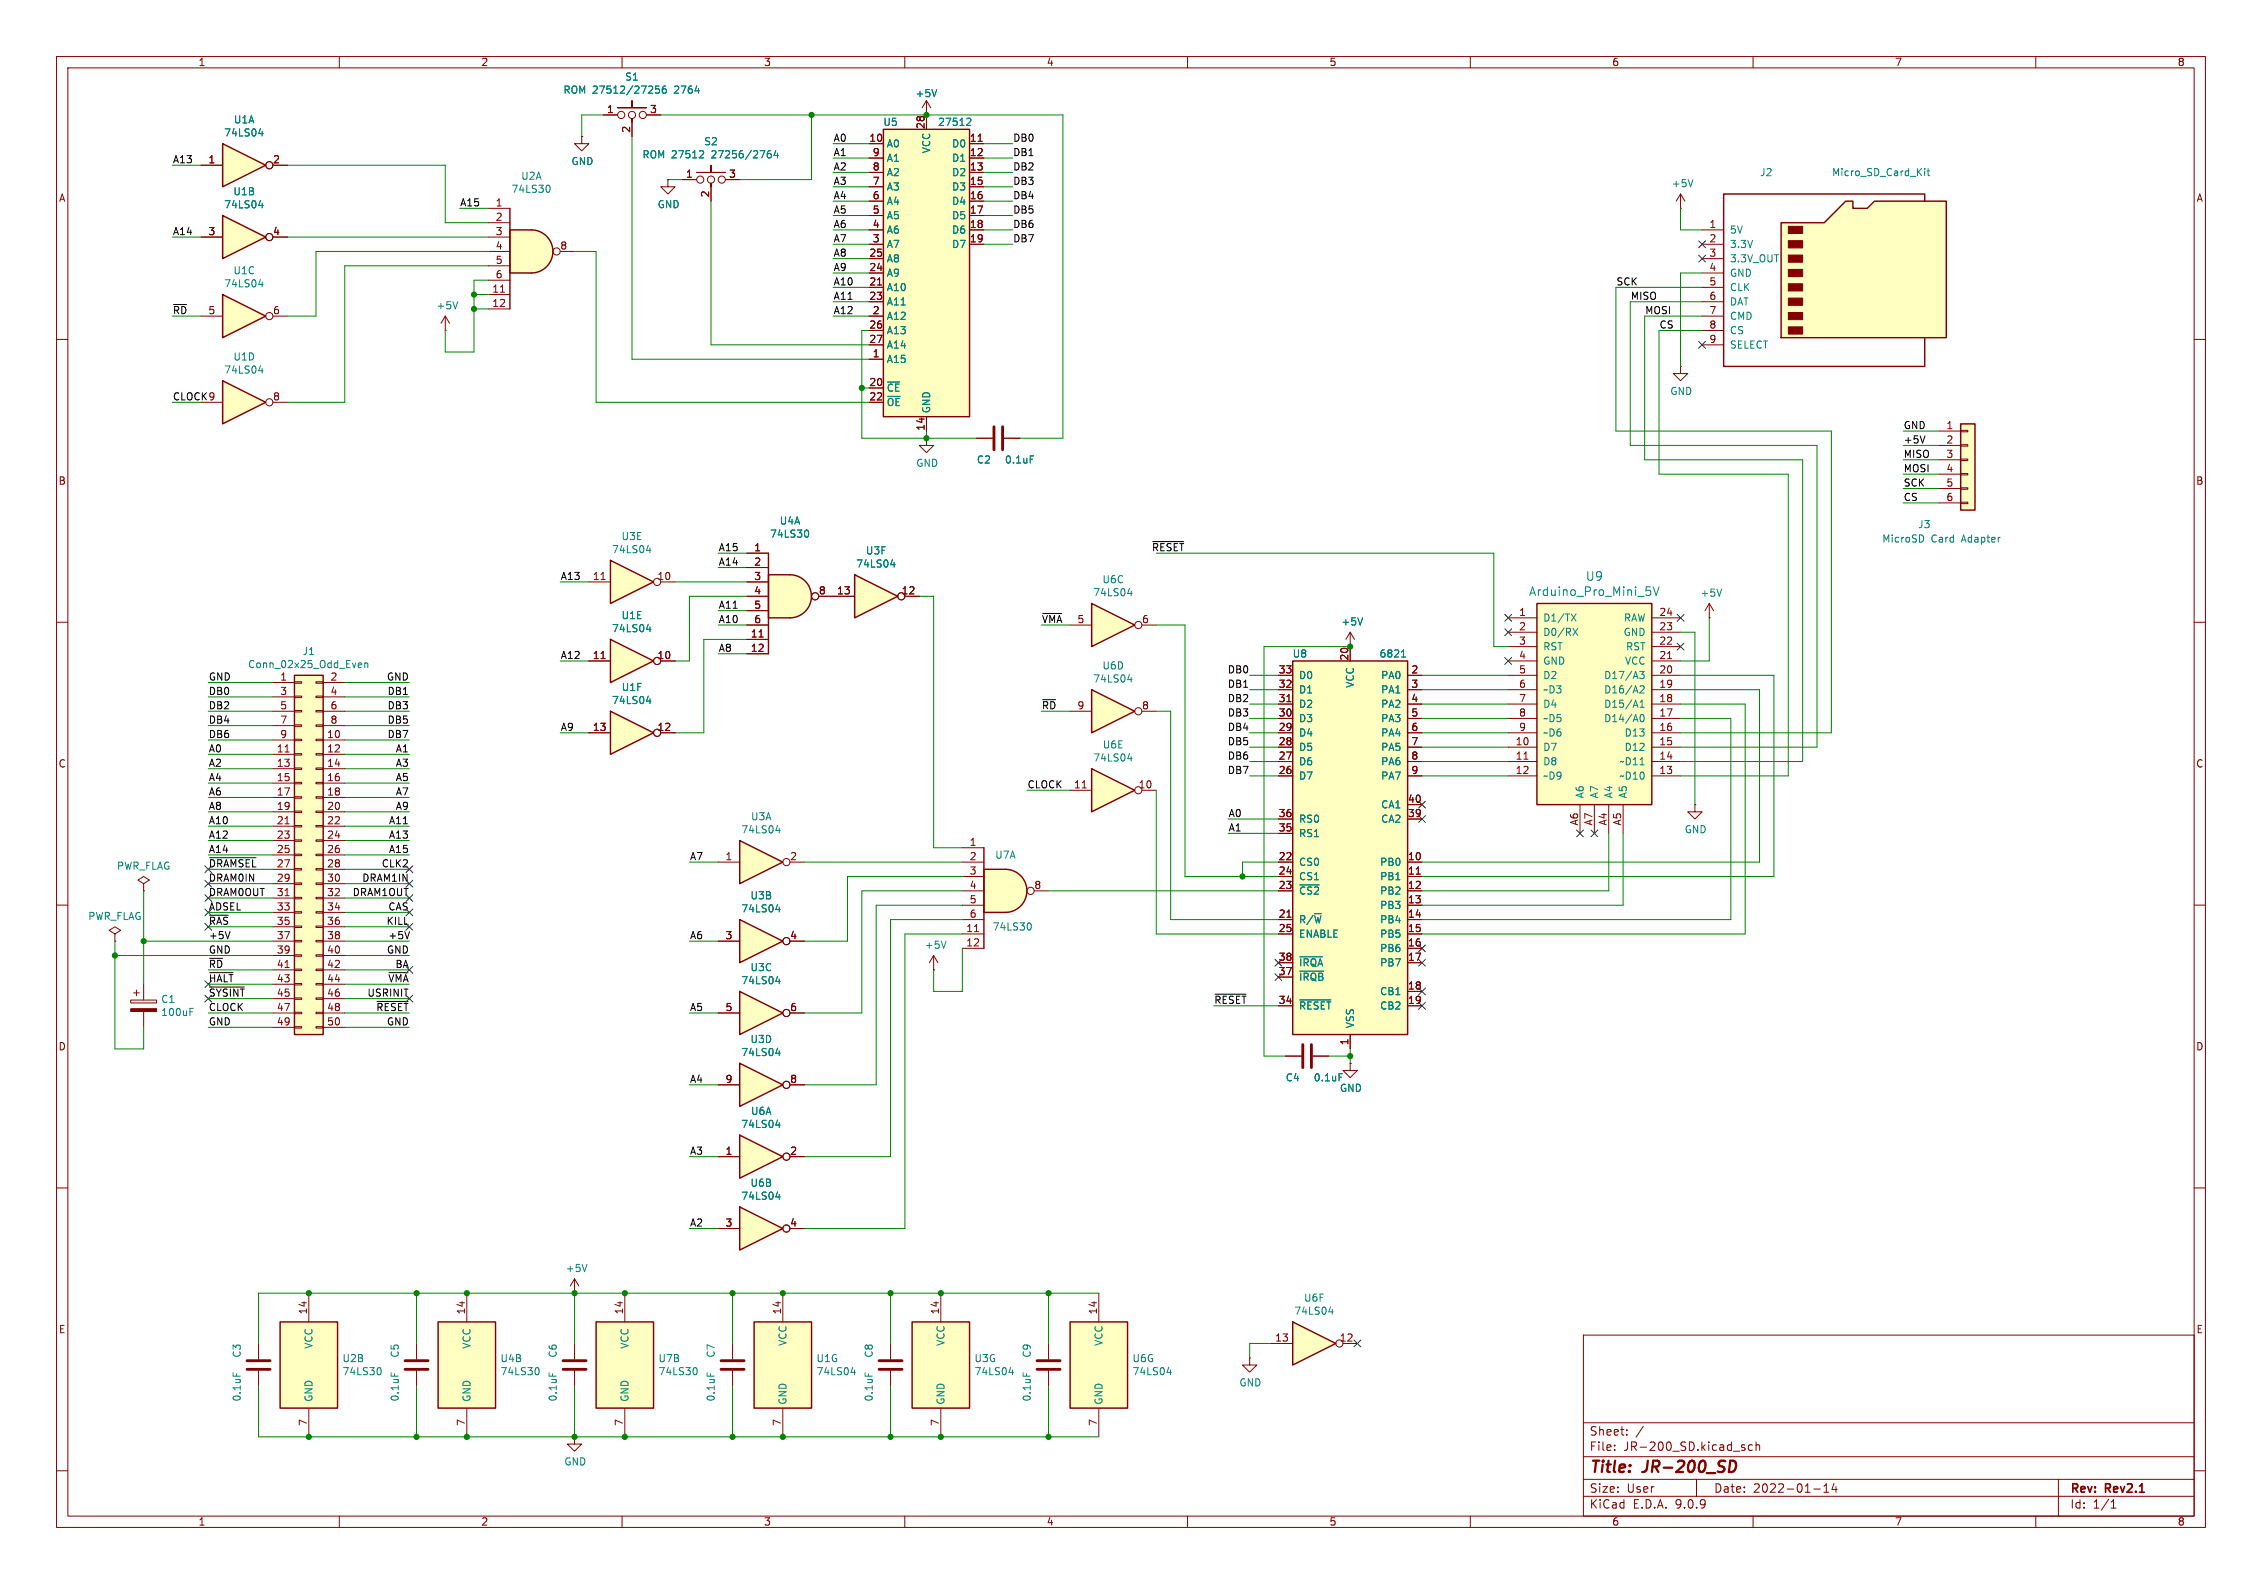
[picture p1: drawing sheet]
<svg xmlns="http://www.w3.org/2000/svg" width="400mm" height="280mm" viewBox="0 0 400 280" stroke-linecap="round" stroke-linejoin="round" font-family="sans-serif">
<defs><g id="words">
<g font-size="2.8" fill="#840000">
<text x="281" y="260.9">Title:</text>
<text x="290.7" y="260.9">JR-200_SD</text>
</g>
<g font-size="2.1" fill="#008484">
<text x="270.3" y="105.6">Arduino_Pro_Mini_5V</text>
<text x="280.3" y="102.9">U9</text>
</g>
<g font-size="2.1" fill="#840000">
<text x="281" y="256.7">File:</text>
<text x="281" y="254">Sheet:</text>
<text x="287.1" y="256.7">JR-200_SD.kicad_sch</text>
<text x="281" y="266.9">KiCad</text>
<text x="281" y="264.1">Size:</text>
<text x="287.7" y="264.1">User</text>
<text x="288.7" y="266.9">E.D.A.</text>
<text x="296.3" y="266.9">9.0.9</text>
<text x="303" y="264.1">Date:</text>
<text x="310" y="264.1">2022-01-14</text>
<text x="366" y="264.3">Rev:</text>
<text x="366" y="266.9">Id:</text>
<text x="370.1" y="266.9">1/1</text>
<text x="372.4" y="264.3">Rev2.1</text>
</g>
<g font-size="1.8" fill="#840000">
<text x="35" y="11.9">1</text>
<text x="85" y="11.9">2</text>
<text x="135" y="11.9">3</text>
<text x="185" y="11.9">4</text>
<text x="235" y="11.9">5</text>
<text x="285" y="11.9">6</text>
<text x="335" y="11.9">7</text>
<text x="385" y="11.9">8</text>
<text x="107.2" y="20.1">1</text>
<text x="111.5" y="23.6" transform="rotate(-90 111.5 23.6)">2</text>
<text x="114.9" y="20.1">3</text>
<text x="163.6" y="22.9" transform="rotate(-90 163.6 22.9)">28</text>
<text x="36.8" y="29">1</text>
<text x="48.2" y="29">2</text>
<text x="153.6" y="25.1">10</text>
<text x="154.2" y="27.7">9</text>
<text x="171.4" y="25.1">11</text>
<text x="171.4" y="27.7">12</text>
<text x="10.3" y="35.9">A</text>
<text x="121.2" y="31.5">1</text>
<text x="125.5" y="35" transform="rotate(-90 125.5 35)">2</text>
<text x="128.8" y="31.5">3</text>
<text x="154.2" y="30.2">8</text>
<text x="154.2" y="32.8">7</text>
<text x="154.2" y="35.3">6</text>
<text x="171.4" y="30.2">13</text>
<text x="171.4" y="32.8">15</text>
<text x="171.4" y="35.3">16</text>
<text x="388.3" y="35.9">A</text>
<text x="36.8" y="41.7">3</text>
<text x="48.2" y="41.7">4</text>
<text x="87.6" y="36.6">1</text>
<text x="87.6" y="39.1">2</text>
<text x="87.6" y="41.7">3</text>
<text x="154.2" y="37.8">5</text>
<text x="154.2" y="40.4">4</text>
<text x="171.4" y="37.8">17</text>
<text x="171.4" y="40.4">18</text>
<text x="302.2" y="40.4">1</text>
<text x="87.6" y="44.2">4</text>
<text x="87.6" y="46.7">5</text>
<text x="99" y="44.2">8</text>
<text x="153.6" y="45.5">25</text>
<text x="154.2" y="42.9">3</text>
<text x="171.4" y="42.9">19</text>
<text x="302.2" y="42.9">2</text>
<text x="302.2" y="45.5">3</text>
<text x="87" y="51.8">11</text>
<text x="87.6" y="49.3">6</text>
<text x="153.6" y="48">24</text>
<text x="153.6" y="50.5">21</text>
<text x="153.6" y="53.1">23</text>
<text x="302.2" y="48">4</text>
<text x="302.2" y="50.5">5</text>
<text x="302.2" y="53.1">6</text>
<text x="36.8" y="55.6">5</text>
<text x="48.2" y="55.6">6</text>
<text x="87" y="54.4">12</text>
<text x="153.6" y="58.2">26</text>
<text x="154.2" y="55.6">2</text>
<text x="302.2" y="55.6">7</text>
<text x="302.2" y="58.2">8</text>
<text x="153.6" y="60.7">27</text>
<text x="154.2" y="63.2">1</text>
<text x="302.2" y="60.7">9</text>
<text x="48.2" y="70.9">8</text>
<text x="153.6" y="68.3">20</text>
<text x="153.6" y="70.9">22</text>
<text x="163.6" y="76.2" transform="rotate(-90 163.6 76.2)">14</text>
<text x="344.1" y="75.9">1</text>
<text x="344.1" y="78.5">2</text>
<text x="344.1" y="81">3</text>
<text x="344.1" y="83.6">4</text>
<text x="10.3" y="85.9">B</text>
<text x="344.1" y="86.1">5</text>
<text x="344.1" y="88.6">6</text>
<text x="388.3" y="85.9">B</text>
<text x="133.3" y="97.5">1</text>
<text x="133.3" y="100.1">2</text>
<text x="104.7" y="102.6">11</text>
<text x="116.2" y="102.6">10</text>
<text x="133.3" y="102.6">3</text>
<text x="133.3" y="105.2">4</text>
<text x="133.3" y="107.7">5</text>
<text x="144.7" y="105.2">8</text>
<text x="147.9" y="105.2">13</text>
<text x="159.3" y="105.2">12</text>
<text x="132.7" y="112.8">11</text>
<text x="133.3" y="110.2">6</text>
<text x="201.9" y="110.2">6</text>
<text x="268.5" y="109">1</text>
<text x="268.5" y="111.5">2</text>
<text x="293.3" y="109">24</text>
<text x="293.3" y="111.5">23</text>
<text x="104.7" y="116.6">11</text>
<text x="116.2" y="116.6">10</text>
<text x="132.7" y="115.3">12</text>
<text x="226" y="119.1">33</text>
<text x="238.5" y="116.9" transform="rotate(-90 238.5 116.9)">20</text>
<text x="249.5" y="119.1">2</text>
<text x="268.5" y="114">3</text>
<text x="268.5" y="116.6">4</text>
<text x="268.5" y="119.1">5</text>
<text x="293.3" y="114">22</text>
<text x="293.3" y="116.6">21</text>
<text x="293.3" y="119.1">20</text>
<text x="49.5" y="120.4">1</text>
<text x="49.5" y="122.9">3</text>
<text x="49.5" y="125.5">5</text>
<text x="58.3" y="120.4">2</text>
<text x="58.3" y="122.9">4</text>
<text x="58.3" y="125.5">6</text>
<text x="190.4" y="125.5">9</text>
<text x="201.9" y="125.5">8</text>
<text x="226" y="121.7">32</text>
<text x="226" y="124.2">31</text>
<text x="249.5" y="121.7">3</text>
<text x="249.5" y="124.2">4</text>
<text x="268.5" y="121.7">6</text>
<text x="268.5" y="124.2">7</text>
<text x="293.3" y="121.7">19</text>
<text x="293.3" y="124.2">18</text>
<text x="49.5" y="128">7</text>
<text x="49.5" y="130.6">9</text>
<text x="57.7" y="130.6">10</text>
<text x="58.3" y="128">8</text>
<text x="104.7" y="129.3">13</text>
<text x="116.2" y="129.3">12</text>
<text x="226" y="126.7">30</text>
<text x="226" y="129.3">29</text>
<text x="226" y="131.8">28</text>
<text x="249.5" y="126.7">5</text>
<text x="249.5" y="129.3">6</text>
<text x="249.5" y="131.8">7</text>
<text x="267.9" y="131.8">10</text>
<text x="268.5" y="126.7">8</text>
<text x="268.5" y="129.3">9</text>
<text x="293.3" y="126.7">17</text>
<text x="293.3" y="129.3">16</text>
<text x="293.3" y="131.8">15</text>
<text x="10.3" y="135.9">C</text>
<text x="48.9" y="133.1">11</text>
<text x="48.9" y="135.6">13</text>
<text x="57.7" y="133.1">12</text>
<text x="57.7" y="135.6">14</text>
<text x="226" y="134.4">27</text>
<text x="226" y="136.9">26</text>
<text x="249.5" y="134.4">8</text>
<text x="249.5" y="136.9">9</text>
<text x="267.9" y="134.4">11</text>
<text x="267.9" y="136.9">12</text>
<text x="293.3" y="134.4">14</text>
<text x="293.3" y="136.9">13</text>
<text x="388.3" y="135.9">C</text>
<text x="48.9" y="138.2">15</text>
<text x="48.9" y="140.7">17</text>
<text x="48.9" y="143.3">19</text>
<text x="57.7" y="138.2">16</text>
<text x="57.7" y="140.7">18</text>
<text x="57.7" y="143.3">20</text>
<text x="189.8" y="139.4">11</text>
<text x="201.3" y="139.4">10</text>
<text x="248.9" y="142">40</text>
<text x="48.9" y="145.8">21</text>
<text x="48.9" y="148.3">23</text>
<text x="57.7" y="145.8">22</text>
<text x="57.7" y="148.3">24</text>
<text x="171.4" y="149.6">1</text>
<text x="226" y="144.5">36</text>
<text x="226" y="147.1">35</text>
<text x="248.9" y="144.5">39</text>
<text x="279.1" y="146" transform="rotate(-90 279.1 146)">A6</text>
<text x="281.7" y="146" transform="rotate(-90 281.7 146)">A7</text>
<text x="284.2" y="146" transform="rotate(-90 284.2 146)">A4</text>
<text x="286.8" y="146" transform="rotate(-90 286.8 146)">A5</text>
<text x="48.9" y="150.9">25</text>
<text x="48.9" y="153.4">27</text>
<text x="48.9" y="156">29</text>
<text x="57.7" y="150.9">26</text>
<text x="57.7" y="153.4">28</text>
<text x="57.7" y="156">30</text>
<text x="128.2" y="152.1">1</text>
<text x="139.6" y="152.1">2</text>
<text x="171.4" y="152.1">2</text>
<text x="171.4" y="154.7">3</text>
<text x="226" y="152.1">22</text>
<text x="226" y="154.7">24</text>
<text x="248.9" y="152.1">10</text>
<text x="248.9" y="154.7">11</text>
<text x="48.9" y="158.5">31</text>
<text x="48.9" y="161">33</text>
<text x="57.7" y="158.5">32</text>
<text x="57.7" y="161">34</text>
<text x="171.4" y="157.2">4</text>
<text x="171.4" y="159.8">5</text>
<text x="182.8" y="157.2">8</text>
<text x="226" y="157.2">23</text>
<text x="248.9" y="157.2">12</text>
<text x="248.9" y="159.8">13</text>
<text x="48.9" y="163.6">35</text>
<text x="48.9" y="166.1">37</text>
<text x="57.7" y="163.6">36</text>
<text x="57.7" y="166.1">38</text>
<text x="128.2" y="166.1">3</text>
<text x="139.6" y="166.1">4</text>
<text x="170.8" y="164.8">11</text>
<text x="170.8" y="167.4">12</text>
<text x="171.4" y="162.3">6</text>
<text x="226" y="162.3">21</text>
<text x="226" y="164.8">25</text>
<text x="248.9" y="162.3">14</text>
<text x="248.9" y="164.8">15</text>
<text x="248.9" y="167.4">16</text>
<text x="48.9" y="168.7">39</text>
<text x="48.9" y="171.2">41</text>
<text x="48.9" y="173.7">43</text>
<text x="57.7" y="168.7">40</text>
<text x="57.7" y="171.2">42</text>
<text x="57.7" y="173.7">44</text>
<text x="226" y="169.9">38</text>
<text x="226" y="172.5">37</text>
<text x="248.9" y="169.9">17</text>
<text x="48.9" y="176.3">45</text>
<text x="48.9" y="178.8">47</text>
<text x="57.7" y="176.3">46</text>
<text x="57.7" y="178.8">48</text>
<text x="128.2" y="178.8">5</text>
<text x="139.6" y="178.8">6</text>
<text x="226" y="177.5">34</text>
<text x="248.9" y="175">18</text>
<text x="248.9" y="177.5">19</text>
<text x="10.3" y="185.9">D</text>
<text x="48.9" y="181.4">49</text>
<text x="57.7" y="181.4">50</text>
<text x="238.5" y="184.9" transform="rotate(-90 238.5 184.9)">1</text>
<text x="388.3" y="185.9">D</text>
<text x="128.2" y="191.5">9</text>
<text x="139.6" y="191.5">8</text>
<text x="128.2" y="204.2">1</text>
<text x="139.6" y="204.2">2</text>
<text x="128.2" y="216.9">3</text>
<text x="139.6" y="216.9">4</text>
<text x="54.4" y="232.5" transform="rotate(-90 54.4 232.5)">14</text>
<text x="82.3" y="232.5" transform="rotate(-90 82.3 232.5)">14</text>
<text x="110.2" y="232.5" transform="rotate(-90 110.2 232.5)">14</text>
<text x="138.2" y="232.5" transform="rotate(-90 138.2 232.5)">14</text>
<text x="166.1" y="232.5" transform="rotate(-90 166.1 232.5)">14</text>
<text x="194.1" y="232.5" transform="rotate(-90 194.1 232.5)">14</text>
<text x="10.3" y="235.9">E</text>
<text x="225.4" y="237.2">13</text>
<text x="236.8" y="237.2">12</text>
<text x="388.3" y="235.9">E</text>
<text x="54.4" y="252.2" transform="rotate(-90 54.4 252.2)">7</text>
<text x="82.3" y="252.2" transform="rotate(-90 82.3 252.2)">7</text>
<text x="110.2" y="252.2" transform="rotate(-90 110.2 252.2)">7</text>
<text x="138.2" y="252.2" transform="rotate(-90 138.2 252.2)">7</text>
<text x="166.1" y="252.2" transform="rotate(-90 166.1 252.2)">7</text>
<text x="194.1" y="252.2" transform="rotate(-90 194.1 252.2)">7</text>
<text x="35" y="269.9">1</text>
<text x="85" y="269.9">2</text>
<text x="135" y="269.9">3</text>
<text x="185" y="269.9">4</text>
<text x="235" y="269.9">5</text>
<text x="285" y="269.9">6</text>
<text x="335" y="269.9">7</text>
<text x="385" y="269.9">8</text>
</g>
<g font-size="1.8" fill="#008484">
<text x="99.5" y="16.8">ROM 27512/27256</text>
<text x="110.4" y="14.5">S1</text>
<text x="119.4" y="16.8">2764</text>
<text x="161.8" y="17.4">+5V</text>
<text x="41.3" y="22">U1A</text>
<text x="156.1" y="22.5">U5</text>
<text x="165.8" y="22.5">27512</text>
<text x="39.5" y="24.3">74LS04</text>
<text x="101" y="29.4">GND</text>
<text x="113.5" y="28.2">ROM 27512</text>
<text x="124.4" y="25.9">S2</text>
<text x="125.9" y="28.2">27256/2764</text>
<text x="156.7" y="26.3">A0</text>
<text x="156.7" y="28.8">A1</text>
<text x="164.7" y="27.2" transform="rotate(-90 164.7 27.2)">VCC</text>
<text x="168.3" y="26.3">D0</text>
<text x="168.3" y="28.8">D1</text>
<text x="41.2" y="34.7">U1B</text>
<text x="90.3" y="34.3">74LS30</text>
<text x="92.1" y="32">U2A</text>
<text x="156.7" y="31.3">A2</text>
<text x="156.7" y="33.9">A3</text>
<text x="168.3" y="31.3">D2</text>
<text x="168.3" y="33.9">D3</text>
<text x="295.5" y="33.3">+5V</text>
<text x="311.2" y="31.3">J2</text>
<text x="323.9" y="31.3">Micro_SD_Card_Kit</text>
<text x="39.5" y="37">74LS04</text>
<text x="116.2" y="37">GND</text>
<text x="156.7" y="36.4">A4</text>
<text x="156.7" y="39">A5</text>
<text x="156.7" y="41.5">A6</text>
<text x="168.3" y="36.4">D4</text>
<text x="168.3" y="39">D5</text>
<text x="168.3" y="41.5">D6</text>
<text x="305.8" y="41.5">5V</text>
<text x="156.7" y="44">A7</text>
<text x="156.7" y="46.6">A8</text>
<text x="168.3" y="44">D7</text>
<text x="305.8" y="44">3.3V</text>
<text x="305.8" y="46.6">3.3V_OUT</text>
<text x="39.5" y="51">74LS04</text>
<text x="41.2" y="48.7">U1C</text>
<text x="156.7" y="49.1">A9</text>
<text x="156.7" y="51.7">A10</text>
<text x="305.8" y="49.1">GND</text>
<text x="305.8" y="51.7">CLK</text>
<text x="77.1" y="54.9">+5V</text>
<text x="156.7" y="54.2">A11</text>
<text x="156.7" y="56.7">A12</text>
<text x="156.7" y="59.3">A13</text>
<text x="305.8" y="54.2">DAT</text>
<text x="305.8" y="56.7">CMD</text>
<text x="305.8" y="59.3">CS</text>
<text x="41.2" y="63.9">U1D</text>
<text x="156.7" y="61.8">A14</text>
<text x="156.7" y="64.4">A15</text>
<text x="305.8" y="61.8">SELECT</text>
<text x="39.5" y="66.2">74LS04</text>
<text x="156.7" y="69.4">~{CE}</text>
<text x="156.7" y="72">~{OE}</text>
<text x="295.3" y="70">GND</text>
<text x="164.7" y="73.2" transform="rotate(-90 164.7 73.2)">GND</text>
<text x="161.9" y="82.7">GND</text>
<text x="172.6" y="82.1">C2</text>
<text x="177.6" y="82.1">0.1uF</text>
<text x="109.8" y="95.7">U3E</text>
<text x="136.1" y="95.3">74LS30</text>
<text x="137.8" y="92.9">U4A</text>
<text x="339.1" y="93.6">J3</text>
<text x="108.1" y="98">74LS04</text>
<text x="151.3" y="100.5">74LS04</text>
<text x="153" y="98.2">U3F</text>
<text x="332.7" y="96.1">MicroSD</text>
<text x="341.5" y="96.1">Card</text>
<text x="347" y="96.1">Adapter</text>
<text x="193.2" y="105.6">74LS04</text>
<text x="194.8" y="103.3">U6C</text>
<text x="300.6" y="105.7">+5V</text>
<text x="108.1" y="112">74LS04</text>
<text x="109.8" y="109.7">U1E</text>
<text x="237.1" y="110.8">+5V</text>
<text x="272.8" y="110.1">D1/TX</text>
<text x="272.8" y="112.6">D0/RX</text>
<text x="287" y="112.6">GND</text>
<text x="287.1" y="110.1">RAW</text>
<text x="43.8" y="118.3">Conn_02x25_Odd_Even</text>
<text x="53.4" y="116">J1</text>
<text x="194.8" y="118.5">U6D</text>
<text x="228.5" y="116.4">U8</text>
<text x="243.9" y="116.4">6821</text>
<text x="272.8" y="115.2">RST</text>
<text x="272.8" y="117.7">GND</text>
<text x="287.3" y="117.7">VCC</text>
<text x="287.4" y="115.2">RST</text>
<text x="108.1" y="124.7">74LS04</text>
<text x="109.8" y="122.4">U1F</text>
<text x="193.2" y="120.9">74LS04</text>
<text x="229.6" y="120.2">D0</text>
<text x="229.6" y="122.8">D1</text>
<text x="229.6" y="125.3">D2</text>
<text x="239.6" y="121.7" transform="rotate(-90 239.6 121.7)">VCC</text>
<text x="244.1" y="120.2">PA0</text>
<text x="244.1" y="122.8">PA1</text>
<text x="244.1" y="125.3">PA2</text>
<text x="272.8" y="120.2">D2</text>
<text x="272.8" y="122.8">~D3</text>
<text x="272.8" y="125.3">D4</text>
<text x="283.6" y="120.2">D17/A3</text>
<text x="283.6" y="122.8">D16/A2</text>
<text x="283.6" y="125.3">D15/A1</text>
<text x="229.6" y="127.9">D3</text>
<text x="229.6" y="130.4">D4</text>
<text x="244.1" y="127.9">PA3</text>
<text x="244.1" y="130.4">PA4</text>
<text x="272.8" y="127.9">~D5</text>
<text x="272.8" y="130.4">~D6</text>
<text x="283.6" y="127.9">D14/A0</text>
<text x="287.2" y="130.4">D13</text>
<text x="193.2" y="134.8">74LS04</text>
<text x="194.9" y="132.5">U6E</text>
<text x="229.6" y="132.9">D5</text>
<text x="229.6" y="135.5">D6</text>
<text x="244.1" y="132.9">PA5</text>
<text x="244.1" y="135.5">PA6</text>
<text x="272.8" y="132.9">D7</text>
<text x="272.8" y="135.5">D8</text>
<text x="286.3" y="135.5">~D11</text>
<text x="287.2" y="132.9">D12</text>
<text x="229.6" y="138">D7</text>
<text x="244.1" y="138">PA7</text>
<text x="244.1" y="143.1">CA1</text>
<text x="272.8" y="138">~D9</text>
<text x="280.3" y="141.2" transform="rotate(-90 280.3 141.2)">A6</text>
<text x="282.8" y="141.2" transform="rotate(-90 282.8 141.2)">A7</text>
<text x="285.3" y="141.2" transform="rotate(-90 285.3 141.2)">A4</text>
<text x="286.3" y="138">~D10</text>
<text x="287.9" y="141.2" transform="rotate(-90 287.9 141.2)">A5</text>
<text x="131" y="147.5">74LS04</text>
<text x="132.7" y="145.2">U3A</text>
<text x="229.6" y="145.6">RS0</text>
<text x="229.6" y="148.2">RS1</text>
<text x="244.1" y="145.6">CA2</text>
<text x="297.8" y="147.5">GND</text>
<text x="20.6" y="153.9">PWR_FLAG</text>
<text x="175.9" y="152">U7A</text>
<text x="229.6" y="153.3">CS0</text>
<text x="229.6" y="155.8">CS1</text>
<text x="244" y="153.3">PB0</text>
<text x="244" y="155.8">PB1</text>
<text x="131" y="161.5">74LS04</text>
<text x="132.6" y="159.2">U3B</text>
<text x="229.6" y="158.3">~{CS2}</text>
<text x="244" y="158.3">PB2</text>
<text x="244" y="160.9">PB3</text>
<text x="15.5" y="162.8">PWR_FLAG</text>
<text x="163.4" y="167.9">+5V</text>
<text x="175.4" y="164.7">74LS30</text>
<text x="229.6" y="163.4">R/~{W}</text>
<text x="229.6" y="166">ENABLE</text>
<text x="244" y="163.4">PB4</text>
<text x="244" y="166">PB5</text>
<text x="132.6" y="171.9">U3C</text>
<text x="229.6" y="171">~{IRQA}</text>
<text x="229.6" y="173.6">~{IRQB}</text>
<text x="244" y="168.5">PB6</text>
<text x="244" y="171">PB7</text>
<text x="28.4" y="177.5">C1</text>
<text x="28.4" y="179.8">100uF</text>
<text x="131" y="174.2">74LS04</text>
<text x="229.6" y="178.7">~{RESET}</text>
<text x="244" y="176.1">CB1</text>
<text x="244" y="178.7">CB2</text>
<text x="132.6" y="184.6">U3D</text>
<text x="239.6" y="181.9" transform="rotate(-90 239.6 181.9)">VSS</text>
<text x="131" y="186.9">74LS04</text>
<text x="227.3" y="191.4">C4</text>
<text x="232.2" y="191.4">0.1uF</text>
<text x="132.7" y="197.3">U6A</text>
<text x="236.9" y="193.2">GND</text>
<text x="131" y="199.6">74LS04</text>
<text x="132.6" y="210">U6B</text>
<text x="131" y="212.3">74LS04</text>
<text x="99.9" y="225.1">+5V</text>
<text x="228.8" y="232.6">74LS04</text>
<text x="230.5" y="230.3">U6F</text>
<text x="55.5" y="238.5" transform="rotate(-90 55.5 238.5)">VCC</text>
<text x="83.4" y="238.5" transform="rotate(-90 83.4 238.5)">VCC</text>
<text x="111.4" y="238.5" transform="rotate(-90 111.4 238.5)">VCC</text>
<text x="139.3" y="238" transform="rotate(-90 139.3 238)">VCC</text>
<text x="167.2" y="238" transform="rotate(-90 167.2 238)">VCC</text>
<text x="195.2" y="238" transform="rotate(-90 195.2 238)">VCC</text>
<text x="42.8" y="240.1" transform="rotate(-90 42.8 240.1)">C3</text>
<text x="60.5" y="241">U2B</text>
<text x="60.5" y="243.3">74LS30</text>
<text x="70.7" y="240.1" transform="rotate(-90 70.7 240.1)">C5</text>
<text x="88.4" y="241">U4B</text>
<text x="88.4" y="243.3">74LS30</text>
<text x="98.7" y="240.1" transform="rotate(-90 98.7 240.1)">C6</text>
<text x="116.3" y="241">U7B</text>
<text x="116.3" y="243.3">74LS30</text>
<text x="126.6" y="240.1" transform="rotate(-90 126.6 240.1)">C7</text>
<text x="144.3" y="241">U1G</text>
<text x="144.3" y="243.3">74LS04</text>
<text x="154.5" y="240.1" transform="rotate(-90 154.5 240.1)">C8</text>
<text x="172.2" y="241">U3G</text>
<text x="172.2" y="243.3">74LS04</text>
<text x="182.5" y="240.1" transform="rotate(-90 182.5 240.1)">C9</text>
<text x="200.2" y="241">U6G</text>
<text x="200.2" y="243.3">74LS04</text>
<text x="219.1" y="245.3">GND</text>
<text x="42.8" y="247.8" transform="rotate(-90 42.8 247.8)">0.1uF</text>
<text x="55.5" y="247.9" transform="rotate(-90 55.5 247.9)">GND</text>
<text x="70.7" y="247.8" transform="rotate(-90 70.7 247.8)">0.1uF</text>
<text x="83.4" y="247.9" transform="rotate(-90 83.4 247.9)">GND</text>
<text x="98.7" y="247.8" transform="rotate(-90 98.7 247.8)">0.1uF</text>
<text x="111.4" y="247.9" transform="rotate(-90 111.4 247.9)">GND</text>
<text x="126.6" y="247.8" transform="rotate(-90 126.6 247.8)">0.1uF</text>
<text x="139.3" y="248.4" transform="rotate(-90 139.3 248.4)">GND</text>
<text x="154.5" y="247.8" transform="rotate(-90 154.5 247.8)">0.1uF</text>
<text x="167.2" y="248.4" transform="rotate(-90 167.2 248.4)">GND</text>
<text x="182.5" y="247.8" transform="rotate(-90 182.5 247.8)">0.1uF</text>
<text x="195.2" y="248.4" transform="rotate(-90 195.2 248.4)">GND</text>
<text x="99.7" y="259.3">GND</text>
</g>
<g font-size="1.8">
<text x="30.5" y="28.9">A13</text>
<text x="147.3" y="27.7">A1</text>
<text x="147.3" y="25.1">A0</text>
<text x="179.1" y="25.1">DB0</text>
<text x="179.1" y="27.7">DB1</text>
<text x="147.3" y="35.3">A4</text>
<text x="147.3" y="30.2">A2</text>
<text x="147.3" y="32.8">A3</text>
<text x="179.1" y="30.2">DB2</text>
<text x="179.1" y="32.8">DB3</text>
<text x="179.1" y="35.3">DB4</text>
<text x="30.5" y="41.6">A14</text>
<text x="81.3" y="36.6">A15</text>
<text x="147.3" y="37.8">A5</text>
<text x="147.3" y="40.4">A6</text>
<text x="179.1" y="37.8">DB5</text>
<text x="179.1" y="40.4">DB6</text>
<text x="147.3" y="42.9">A7</text>
<text x="147.3" y="45.5">A8</text>
<text x="147.3" y="48">A9</text>
<text x="179.1" y="42.9">DB7</text>
<text x="147.3" y="53.1">A11</text>
<text x="147.3" y="50.5">A10</text>
<text x="285.8" y="50.5">SCK</text>
<text x="288.3" y="53.1">MISO</text>
<text x="30.5" y="55.6">~{RD}</text>
<text x="147.3" y="55.6">A12</text>
<text x="290.8" y="55.6">MOSI</text>
<text x="293.4" y="58.2">CS</text>
<text x="30.5" y="70.9">CLOCK9</text>
<text x="336.5" y="75.9">GND</text>
<text x="336.5" y="81">MISO</text>
<text x="336.5" y="83.6">MOSI</text>
<text x="336.5" y="78.5">+5V</text>
<text x="336.5" y="88.6">CS</text>
<text x="336.5" y="86.1">SCK</text>
<text x="127" y="100.1">A14</text>
<text x="127" y="97.5">A15</text>
<text x="203.6" y="97.5">~{RESET}</text>
<text x="99.1" y="102.6">A13</text>
<text x="127" y="107.7">A11</text>
<text x="127" y="110.2">A10</text>
<text x="184.1" y="110.2">~{VMA}5</text>
<text x="99.1" y="116.6">A12</text>
<text x="127" y="115.3">A8</text>
<text x="217" y="119.1">DB0</text>
<text x="36.8" y="125.5">DB2</text>
<text x="36.8" y="122.9">DB0</text>
<text x="36.8" y="120.4">GND</text>
<text x="68.3" y="120.4">GND</text>
<text x="68.4" y="125.5">DB3</text>
<text x="68.4" y="122.9">DB1</text>
<text x="184.1" y="125.5">~{RD}</text>
<text x="217" y="121.7">DB1</text>
<text x="217" y="124.2">DB2</text>
<text x="36.8" y="130.5">DB6</text>
<text x="36.8" y="128">DB4</text>
<text x="68.4" y="130.5">DB7</text>
<text x="68.4" y="128">DB5</text>
<text x="99.1" y="129.3">A9</text>
<text x="217" y="126.7">DB3</text>
<text x="217" y="131.8">DB5</text>
<text x="217" y="129.3">DB4</text>
<text x="36.8" y="133.1">A0</text>
<text x="36.8" y="135.6">A2</text>
<text x="69.9" y="133.1">A1</text>
<text x="69.9" y="135.6">A3</text>
<text x="217" y="136.9">DB7</text>
<text x="217" y="134.4">DB6</text>
<text x="36.8" y="140.7">A6</text>
<text x="36.8" y="138.2">A4</text>
<text x="36.8" y="143.2">A8</text>
<text x="69.9" y="143.2">A9</text>
<text x="69.9" y="140.7">A7</text>
<text x="69.9" y="138.2">A5</text>
<text x="181.6" y="139.4">CLOCK</text>
<text x="36.8" y="145.8">A10</text>
<text x="36.8" y="148.3">A12</text>
<text x="68.7" y="148.3">A13</text>
<text x="68.7" y="145.8">A11</text>
<text x="217.2" y="144.5">A0</text>
<text x="217.2" y="147.1">A1</text>
<text x="36.8" y="150.9">A14</text>
<text x="36.8" y="155.9">DRAM0IN</text>
<text x="36.8" y="153.4">~{DRAMSEL}</text>
<text x="64" y="155.9">DRAM1IN</text>
<text x="67.4" y="153.4">CLK2</text>
<text x="68.7" y="150.9">A15</text>
<text x="121.9" y="152.1">A7</text>
<text x="36.8" y="158.5">DRAM0OUT</text>
<text x="36.8" y="161">ADSEL</text>
<text x="62.3" y="158.5">DRAM1OUT</text>
<text x="68.6" y="161">CAS</text>
<text x="36.8" y="163.6">~{RAS}</text>
<text x="36.8" y="166.1">+5V</text>
<text x="68.3" y="163.6">KILL</text>
<text x="68.6" y="166.1">+5V</text>
<text x="121.9" y="166.1">A6</text>
<text x="36.8" y="171.2">~{RD}</text>
<text x="36.8" y="173.7">~{HALT}</text>
<text x="36.8" y="168.6">GND</text>
<text x="68.3" y="168.6">GND</text>
<text x="68.6" y="173.7">~{VMA}</text>
<text x="69.8" y="171.2">BA</text>
<text x="36.8" y="176.3">~{SYSINT}</text>
<text x="36.8" y="178.8">CLOCK</text>
<text x="64.9" y="176.3">USRINIT</text>
<text x="66.4" y="178.8">~{RESET}</text>
<text x="121.9" y="178.8">A5</text>
<text x="214.6" y="177.5">~{RESET}</text>
<text x="36.8" y="181.3">GND</text>
<text x="68.3" y="181.3">GND</text>
<text x="121.9" y="191.5">A4</text>
<text x="121.9" y="204.2">A3</text>
<text x="121.9" y="216.9">A2</text>
</g>
</g></defs>
<g fill="none" stroke="#840000" stroke-width=".18">
<path d="M10 10h380v260h-380zM12 12h376v256h-376zM60 10v2M110 10v2M160 10v2M210 10v2M260 10v2M310 10v2M360 10v2M10 60h2M388 60h2M10 110h2"/>
<path d="M388 110h2M10 160h2M388 160h2M10 210h2M388 210h2M280 236h108v32h-108zM280 257.5h108M280 251.5h108M285.5 256.3v.1M285.5 255.5v.1M287.7 253.6v.1M287.7 252.8v.1"/>
<path d="M290.6 252.1l-1.3 2M308.2 255.9l.3 .1 .1 .2-.2 .2h-.3M308.2 255.4l.3 .1M309.9 255.5l-.4-.1-.3 .3v.4l.1 .2h.6M310.5 255.5l.2-.1 .4 .1 .1 .9M310.5 254.9v1.5M10 260h2M60 268v2M110 268v2M160 268v2M210 268v2M260 268v2"/>
<path d="M280 264.5h108M280 261.5h108M300 261.5v3M310 268v2M320.7 263.2h1.2M322.5 263.8h.9M322.5 262.7l.5-.4v1.5M324.3 262.2l-.3 1.1h.9M324.7 262.8v1M360 268v2M364 261.5v6.5M373.3 266.6h.9"/>
<path d="M373.3 265.5l.4-.4v1.5M388 260h2"/>
</g>
<path d="M306 258.2h.5a1.08 1.08 0 0 1 .5 1.1 1.08 1.08 0 0 1-.8 .9" fill="none" stroke="#840000" stroke-width=".4"/>
<path d="M346.7 74.9h2.5v15.3h-2.5z" fill="#ffffc2"/>
<path d="M346.7 74.9h2.5v15.3h-2.5z" fill="none" stroke="#840000" stroke-width=".25"/>
<g fill="none" stroke="#840000" stroke-width=".18">
<path d="M342.9 76.2h3.8M342.9 78.7h3.8M346.7 76.1h1.3v.2h-1.3zM346.7 78.6h1.3v.3h-1.3zM342.9 81.3h3.8M342.9 83.8h3.8M342.9 86.4h3.8M342.9 88.9h3.8M346.7 81.2h1.3v.2h-1.3zM346.7 83.7h1.3v.2h-1.3zM346.7 86.2h1.3v.3h-1.3zM346.7 88.8h1.3v.2h-1.3z"/>
<path d="M227.3 186.7h2.8M232.2 186.7h2.7M238.8 188v1.2h1.2l-1.2 1.3-1.3-1.3h1.3M238.8 188h.1M221 240v1.3h1.2l-1.2 1.3-1.3-1.3h1.3M221 240h.1"/>
</g>
<path d="M340 94.7l.2 .4-.2 .5M236.8 189.8h.6" fill="none" stroke="#008484" stroke-width=".18"/>
<path d="M230.4 184.7v4M231.9 184.7v4" fill="none" stroke="#840000" stroke-width=".51"/>
<path d="M161.3 233.7h10.1v15.2h-10.1z" fill="#ffffc2"/>
<path d="M161.3 233.7h10.1v15.2h-10.1z" fill="none" stroke="#840000" stroke-width=".25"/>
<path d="M166.4 228.6v5.1M185.4 237.5v2.8M166.4 248.9v5.1M185.4 242.3v2.8" fill="none" stroke="#840000" stroke-width=".18"/>
<path d="M178.4 242.6h.8M179 242.2v.8M180.9 242.7v.6" fill="none" stroke="#008484" stroke-width=".18"/>
<path d="M183.4 240.5h4.1M183.4 242.1h4.1" fill="none" stroke="#840000" stroke-width=".51"/>
<path d="M189.2 233.7h10.2v15.2h-10.2z" fill="#ffffc2"/>
<path d="M189.2 233.7h10.2v15.2h-10.2z" fill="none" stroke="#840000" stroke-width=".25"/>
<path d="M165.1 171.5h.1M165.1 168.9l-.8 1.3M165.1 168.9l.8 1.3M165.1 168.9v2.6M194.3 228.6v5.1M194.3 248.9v5.1" fill="none" stroke="#840000" stroke-width=".18"/>
<path d="M167.3 166.4l-.4 1.2M206.4 242.6h.8M207 242.2v.8" fill="none" stroke="#008484" stroke-width=".18"/>
<path d="M177.8 153.7a3.8 3.8 0 0 1 3.8 3.8 3.8 3.8 0 0 1-3.8 3.8z" fill="#ffffc2" stroke="#ffffc2" stroke-width=".18"/>
<path d="M174 153.7h3.8v7.6h-3.8z" fill="#ffffc2"/>
<path d="M174 153.7h3.8a3.8 3.8 0 0 1 3.8 3.8 3.8 3.8 0 0 1-3.8 3.8h-3.8zM174 149.9v17.7" fill="none" stroke="#840000" stroke-width=".25"/>
<g fill="none" stroke="#840000" stroke-width=".18">
<path d="M170.2 149.9h3.8M170.2 152.4h3.8M170.2 154.9h3.8M170.2 157.5h3.8M182.9 157.5h2.5M170.2 160h3.8M170.2 162.6h3.8M170.2 165.1h3.8M170.2 167.6h3.8M172.3 164.7h.8"/>
<circle cx="182.2" cy="157.5" r=".63"/>
</g>
<path d="M182.1 163.1a.79 .79 0 0 1 0 1.3" fill="none" stroke="#008484" stroke-width=".18"/>
<path d="M193 135.9l7.7 3.8-7.7 3.8z" fill="#ffffc2"/>
<path d="M193 135.9l7.7 3.8-7.7 3.8z" fill="none" stroke="#840000" stroke-width=".25"/>
<g fill="none" stroke="#840000" stroke-width=".18">
<path d="M238.8 114.3h.1M238.8 111.8l-.8 1.2M238.8 111.8l.7 1.2M238.8 111.8v2.5M189.2 139.7h3.8M191.4 139.3h.7M201.9 139.7h2.6M157.5 237.5v2.8M157.5 242.3v2.8"/>
<circle cx="201.3" cy="139.7" r=".63"/>
</g>
<path d="M241 109.2l-.5 1.3M199.4 134.1h.8M200 133.7v.8M153 242.7v.6" fill="none" stroke="#008484" stroke-width=".18"/>
<path d="M155.4 240.5h4.1M155.4 242.1h4.1" fill="none" stroke="#840000" stroke-width=".51"/>
<path d="M133.3 233.7h10.2v15.2h-10.2z" fill="#ffffc2"/>
<path d="M133.3 233.7h10.2v15.2h-10.2z" fill="none" stroke="#840000" stroke-width=".25"/>
<path d="M138.4 228.6v5.1M138.4 248.9v5.1" fill="none" stroke="#840000" stroke-width=".18"/>
<path d="M150.5 242.6h.8M151.1 242.2v.8" fill="none" stroke="#008484" stroke-width=".18"/>
<path d="M130.8 188l7.6 3.8-7.6 3.8z" fill="#ffffc2"/>
<path d="M130.8 188l7.6 3.8-7.6 3.8z" fill="none" stroke="#840000" stroke-width=".25"/>
<g fill="none" stroke="#840000" stroke-width=".18">
<path d="M127 191.8h3.8M139.7 191.8h2.5"/>
<circle cx="139.1" cy="191.8" r=".63"/>
</g>
<path d="M137.2 186.2h.8M137.8 185.8v.8" fill="none" stroke="#008484" stroke-width=".18"/>
<path d="M130.8 200.7l7.6 3.8-7.6 3.8z" fill="#ffffc2"/>
<path d="M130.8 200.7l7.6 3.8-7.6 3.8z" fill="none" stroke="#840000" stroke-width=".25"/>
<g fill="none" stroke="#840000" stroke-width=".18">
<path d="M127 204.5h3.8M139.7 204.5h2.5"/>
<circle cx="139.1" cy="204.5" r=".63"/>
</g>
<path d="M137.2 198.9h.8M137.8 198.5v.8" fill="none" stroke="#008484" stroke-width=".18"/>
<path d="M130.8 213.4l7.6 3.8-7.6 3.8z" fill="#ffffc2"/>
<path d="M130.8 213.4l7.6 3.8-7.6 3.8z" fill="none" stroke="#840000" stroke-width=".25"/>
<g fill="none" stroke="#840000" stroke-width=".18">
<path d="M127 217.2h3.8M139.7 217.2h2.5"/>
<circle cx="139.1" cy="217.2" r=".63"/>
</g>
<path d="M137.2 211.6h.8M137.8 211.2v.8" fill="none" stroke="#008484" stroke-width=".18"/>
<path d="M193 121.9l7.7 3.8-7.7 3.8z" fill="#ffffc2"/>
<path d="M193 121.9l7.7 3.8-7.7 3.8z" fill="none" stroke="#840000" stroke-width=".25"/>
<g fill="none" stroke="#840000" stroke-width=".18">
<path d="M189.2 125.7h3.8M201.9 125.7h2.6"/>
<circle cx="201.3" cy="125.7" r=".63"/>
</g>
<path d="M200 119.7v.9M199.4 120.1h.8" fill="none" stroke="#008484" stroke-width=".18"/>
<path d="M271.8 106.7h20.3v35.5h-20.3z" fill="#ffffc2"/>
<path d="M271.8 106.7h20.3v35.5h-20.3z" fill="none" stroke="#840000" stroke-width=".25"/>
<g fill="none" stroke="#840000" stroke-width=".18">
<path d="M266.7 109.2h5.1M266.7 111.8h5.1M266.7 114.3h5.1M266.7 116.8h5.1M266.7 119.4h5.1M292.1 109.2h5.1M292.1 111.8h5.1M292.1 114.3h5.1M292.1 116.8h5.1M292.1 119.4h5.1M294.9 116.4h.7M266.7 121.9h5.1"/>
<path d="M266.7 124.5h5.1M266.7 127h5.1M266.7 129.5h5.1M266.7 132.1h5.1M266.7 134.6h5.1M266.7 137.2h5.1M269.5 134.2h.7M292.1 121.9h5.1M292.1 124.5h5.1M292.1 127h5.1M292.1 129.5h5.1M292.1 132.1h5.1"/>
<path d="M292.1 134.6h5.1M292.1 137.2h5.1M279.4 142.2v5.1M281.9 142.2v5.1M284.5 142.2v5.1M287 142.2v5.1"/>
</g>
<path d="M277.9 108.5l.8 1.3M278.2 111.1l.8 1.2M278.7 108.5l-.8 1.3M279 111.1l-.8 1.2M290 118.7h.7l-.4 .5 .4 .1v.5l-.2 .2-.5-.1M291.1 103.7h.7M291.6 104.3l.3 .3v.4l-.3 .3M292.4 103.7l.5 1.6 .5-1.6M290 121.4l.5-.2 .2 .4-.7 .9h.7M290 125h.7M290 124.1l.4-.3v1.2M290.1 126.4l.2-.1a.68 .68 0 0 1 .5 .6 .68 .68 0 0 1-.5 .7l-.2-.1-.1-.4z" fill="none" stroke="#008484" stroke-width=".18"/>
<path d="M39.4 67.3l7.6 3.8-7.6 3.8z" fill="#ffffc2"/>
<path d="M39.4 67.3l7.6 3.8-7.6 3.8z" fill="none" stroke="#840000" stroke-width=".25"/>
<g fill="none" stroke="#840000" stroke-width=".18">
<path d="M35.6 71.1h3.8M48.3 71.1h2.5M129.5 237.5v2.8M129.5 242.3v2.8"/>
<circle cx="47.6" cy="71.1" r=".63"/>
</g>
<path d="M45.8 65.5h.7M46.4 65.1v.9M125 242.7v.6" fill="none" stroke="#008484" stroke-width=".18"/>
<path d="M127.5 240.5h4.1M127.5 242.1h4.1" fill="none" stroke="#840000" stroke-width=".51"/>
<path d="M105.4 233.7h10.2v15.2h-10.2z" fill="#ffffc2"/>
<path d="M105.4 233.7h10.2v15.2h-10.2z" fill="none" stroke="#840000" stroke-width=".25"/>
<path d="M73.7 237.5v2.8M101.6 228.6h.1M101.6 226.1l-.8 1.2M101.6 226.1l.8 1.2M101.6 226.1v2.5M110.5 228.6v5.1M73.7 242.3v2.8M110.5 248.9v5.1" fill="none" stroke="#840000" stroke-width=".18"/>
<path d="M103.8 223.5l-.4 1.3M69.2 242.7v.6M123 241.8a.79 .79 0 0 1 0 1.2" fill="none" stroke="#008484" stroke-width=".18"/>
<path d="M71.6 240.5h4.1M71.6 242.1h4.1" fill="none" stroke="#840000" stroke-width=".51"/>
<path d="M49.5 233.7h10.2v15.2h-10.2z" fill="#ffffc2"/>
<path d="M49.5 233.7h10.2v15.2h-10.2z" fill="none" stroke="#840000" stroke-width=".25"/>
<path d="M54.6 228.6v5.1M54.6 248.9v5.1" fill="none" stroke="#840000" stroke-width=".18"/>
<path d="M67.1 241.8a.79 .79 0 0 1 0 1.2" fill="none" stroke="#008484" stroke-width=".18"/>
<path d="M52.1 119.4h5v63.5h-5z" fill="#ffffc2"/>
<path d="M52.1 119.4h5v63.5h-5z" fill="none" stroke="#840000" stroke-width=".25"/>
<g fill="none" stroke="#840000" stroke-width=".18">
<path d="M48.3 120.7h3.8M48.3 123.2h3.8M48.3 125.7h3.8M48.3 128.3h3.8M48.3 130.8h3.8M48.3 133.4h3.8M48.3 135.9h3.8M48.3 138.4h3.8M50.4 132.9h.7M52.1 120.5h1.2v.3h-1.2zM52.1 123.1h1.2v.2h-1.2zM52.1 125.6h1.2v.3h-1.2z"/>
<path d="M52.1 128.1h1.2v.3h-1.2zM52.1 130.7h1.2v.2h-1.2zM52.1 133.2h1.2v.3h-1.2zM52.1 135.8h1.2v.2h-1.2zM52.1 138.3h1.2v.3h-1.2zM55.9 120.5h1.2v.3h-1.2zM55.9 123.1h1.2v.2h-1.2zM55.9 125.6h1.2v.3h-1.2zM55.9 128.1h1.2v.3h-1.2zM55.9 130.7h1.2v.2h-1.2zM55.9 133.2h1.2v.3h-1.2zM55.9 135.8h1.2v.2h-1.2z"/>
<path d="M55.9 138.3h1.2v.3h-1.2zM57.1 120.7h3.9M57.1 123.2h3.9M57.1 125.7h3.9M57.1 128.3h3.9M57.1 130.8h3.9M57.1 133.4h3.9M57.1 135.9h3.9M57.1 138.4h3.9M48.3 141h3.8M48.3 143.5h3.8M48.3 146.1h3.8"/>
<path d="M48.3 148.6h3.8M48.3 151.1h3.8M48.3 153.7h3.8M48.3 156.2h3.8M48.3 158.8h3.8M50.4 145.6h.7M50.4 158.3h.7M52.1 140.8h1.2v.3h-1.2zM52.1 143.4h1.2v.2h-1.2zM52.1 145.9h1.2v.3h-1.2zM52.1 148.5h1.2v.2h-1.2zM52.1 151h1.2v.3h-1.2z"/>
<path d="M52.1 153.5h1.2v.3h-1.2zM52.1 156.1h1.2v.2h-1.2zM52.1 158.6h1.2v.3h-1.2zM55.9 140.8h1.2v.3h-1.2zM55.9 143.4h1.2v.2h-1.2zM55.9 145.9h1.2v.3h-1.2zM55.9 148.5h1.2v.2h-1.2zM55.9 151h1.2v.3h-1.2zM55.9 153.5h1.2v.3h-1.2zM55.9 156.1h1.2v.2h-1.2zM55.9 158.6h1.2v.3h-1.2zM57.1 141h3.9"/>
<path d="M57.1 143.5h3.9M57.1 146.1h3.9M57.1 148.6h3.9M57.1 151.1h3.9M57.1 153.7h3.9M57.1 156.2h3.9M57.1 158.8h3.9M48.3 161.3h3.8M48.3 163.8h3.8M48.3 166.4h3.8M48.3 168.9h3.8M48.3 171.5h3.8"/>
<path d="M48.3 174h3.8M48.3 176.5h3.8M48.3 179.1h3.8M50.4 171h.7M52.1 161.2h1.2v.2h-1.2zM52.1 163.7h1.2v.3h-1.2zM52.1 166.2h1.2v.3h-1.2zM52.1 168.8h1.2v.2h-1.2zM52.1 171.3h1.2v.3h-1.2zM52.1 173.9h1.2v.2h-1.2zM52.1 176.4h1.2v.3h-1.2zM52.1 178.9h1.2v.3h-1.2z"/>
<path d="M55.9 161.2h1.2v.2h-1.2zM55.9 163.7h1.2v.3h-1.2zM55.9 166.2h1.2v.3h-1.2zM55.9 168.8h1.2v.2h-1.2zM55.9 171.3h1.2v.3h-1.2zM55.9 173.9h1.2v.2h-1.2zM55.9 176.4h1.2v.3h-1.2zM55.9 178.9h1.2v.3h-1.2zM57.1 161.3h3.9M57.1 163.8h3.9M57.1 166.4h3.9M57.1 168.9h3.9"/>
<path d="M57.1 171.5h3.9M57.1 174h3.9M57.1 176.5h3.9M57.1 179.1h3.9M48.3 181.6h3.8M52.1 181.5h1.2v.2h-1.2zM55.9 181.5h1.2v.2h-1.2zM57.1 181.6h3.9"/>
</g>
<path d="M63.5 117.2h.4l.1 .3-.7 .1M63.9 118h-.4M64.5 117.3l.2-.1h.3v.8M64.5 117.2v.8" fill="none" stroke="#008484" stroke-width=".18"/>
<path d="M77.5 233.7h10.1v15.2h-10.1z" fill="#ffffc2"/>
<path d="M77.5 233.7h10.1v15.2h-10.1z" fill="none" stroke="#840000" stroke-width=".25"/>
<path d="M45.7 237.5v2.8M82.5 228.6v5.1M45.7 242.3v2.8M82.5 248.9v5.1" fill="none" stroke="#840000" stroke-width=".18"/>
<path d="M41.2 242.7v.6M95 241.8a.79 .79 0 0 1 0 1.2" fill="none" stroke="#008484" stroke-width=".18"/>
<path d="M43.7 240.5h4.1M43.7 242.1h4.1" fill="none" stroke="#840000" stroke-width=".51"/>
<path d="M228.6 233.7l7.6 3.8-7.6 3.8z" fill="#ffffc2"/>
<path d="M228.6 233.7l7.6 3.8-7.6 3.8z" fill="none" stroke="#840000" stroke-width=".25"/>
<g fill="none" stroke="#840000" stroke-width=".18">
<path d="M224.8 237.5h3.8M237.5 237.5h2.5M101.6 254v1.3h1.3l-1.3 1.2-1.3-1.2h1.3M101.6 254h.1"/>
<circle cx="236.9" cy="237.5" r=".63"/>
</g>
<path d="M235 231.9h.8M235.6 231.5v.8" fill="none" stroke="#008484" stroke-width=".18"/>
<path d="M193 106.7l7.7 3.8-7.7 3.8z" fill="#ffffc2"/>
<path d="M193 106.7l7.7 3.8-7.7 3.8z" fill="none" stroke="#840000" stroke-width=".25"/>
<g fill="none" stroke="#840000" stroke-width=".18">
<path d="M109.2 19.1h5.1zM111.8 17.8v1.3zM163.8 17.8l-.7 1.3M163.8 17.8l.8 1.3M163.8 17.8v2.5M102.9 24.1v1.3h1.2l-1.2 1.3-1.3-1.3h1.3M102.9 24.1h.1M106.7 20.3h2.5M111.8 21v.6zM111.8 21.6v2.5M114.3 20.3h2.5M118.1 31.8v1.2h1.3l-1.3 1.3-1.3-1.3h1.3"/>
<path d="M118.1 31.8h.1M120.6 31.8h2.6M123.2 30.5h5.1zM125.7 29.2v1.3zM125.7 32.4v.6zM125.7 33v2.6M128.3 31.8h2.5M163.8 20.3h.1M189.2 110.5h3.8M201.9 110.5h2.6M101.6 237.5v2.8M101.6 242.3v2.8"/>
<circle cx="109.9" cy="20.3" r=".63"/>
<circle cx="111.8" cy="20.3" r=".63"/>
<circle cx="113.7" cy="20.3" r=".63"/>
<circle cx="123.8" cy="31.7" r=".63"/>
<circle cx="125.7" cy="31.7" r=".63"/>
<circle cx="127.6" cy="31.7" r=".63"/>
<circle cx="201.3" cy="110.5" r=".63"/>
</g>
<path d="M116.6 15.2h-.6l-.1 .6 .2-.1 .4 .1 .1 .1v.5l-.2 .1-.5-.1M117.7 15.2l-.3 .1a.86 .86 0 0 0 0 1.2l.4-.1v-.5l-.2-.2-.4 .1-.1 .1M165.6 15.8l-.4 1.3M123.9 26.6l.4 .1 .1 .3-.8 .9h.8M135.8 27.2l.4-.1 .2 .3-.1 .4h-.5M136.3 26.6l-.4 .1-.2 .2M137.2 26.6l-.3 .9h.8M137.5 27.1v.8M199.4 104.9h.8M200 104.5v.8M97.1 242.7v.6" fill="none" stroke="#008484" stroke-width=".18"/>
<path d="M99.6 240.5h4M99.6 242.1h4" fill="none" stroke="#840000" stroke-width=".51"/>
<path d="M151.1 101.6l7.6 3.8-7.6 3.8z" fill="#ffffc2"/>
<path d="M151.1 101.6l7.6 3.8-7.6 3.8z" fill="none" stroke="#840000" stroke-width=".25"/>
<g fill="none" stroke="#840000" stroke-width=".18">
<path d="M163.8 77.5v1.2h1.3l-1.3 1.3-1.2-1.3h1.2M163.8 77.5h.1M172.7 77.5h2.8M177.5 77.5h2.8M147.3 105.4h3.8M160 105.4h2.6"/>
<circle cx="159.4" cy="105.4" r=".63"/>
</g>
<path d="M157.5 99.8h.8M158.1 99.4v.8M182.2 80.6h.6" fill="none" stroke="#008484" stroke-width=".18"/>
<path d="M175.8 75.4v4.1M177.3 75.4v4.1" fill="none" stroke="#840000" stroke-width=".51"/>
<path d="M156.2 22.9h15.2v50.8h-15.2z" fill="#ffffc2"/>
<path d="M156.2 22.9h15.2v50.8h-15.2z" fill="none" stroke="#840000" stroke-width=".25"/>
<g fill="none" stroke="#840000" stroke-width=".18">
<path d="M153.7 25.4h2.5M153.7 27.9h2.5M153.7 30.5h2.5M153.7 33h2.5M153.7 35.6h2.5M153.7 38.1h2.5M163.8 20.3v2.6M171.4 25.4h2.6M171.4 27.9h2.6M171.4 30.5h2.6M171.4 33h2.6M171.4 35.6h2.6"/>
<path d="M171.4 38.1h2.6M173 25h.7M153.7 40.6h2.5M153.7 43.2h2.5M153.7 45.7h2.5M153.7 48.3h2.5M153.7 50.8h2.5M153.7 53.3h2.5M153.7 55.9h2.5M153.7 58.4h2.5M155.2 50.4h.7M171.4 40.6h2.6"/>
<path d="M171.4 43.2h2.6M153.7 61h2.5M153.7 63.5h2.5M153.7 68.6h2.5M153.7 71.1h2.5M163.8 73.7v2.5"/>
</g>
<path d="M171.1 20.9l.5 .1 .1 .3-.8 .9h.8" fill="none" stroke="#008484" stroke-width=".18"/>
<path d="M107.9 125.7l7.7 3.8-7.7 3.9z" fill="#ffffc2"/>
<path d="M107.9 125.7l7.7 3.8-7.7 3.9z" fill="none" stroke="#840000" stroke-width=".25"/>
<g fill="none" stroke="#840000" stroke-width=".18">
<path d="M104.1 129.5h3.8M116.8 129.5h2.6"/>
<circle cx="116.2" cy="129.5" r=".63"/>
</g>
<path d="M114.3 124h.8M114.9 123.5v.9" fill="none" stroke="#008484" stroke-width=".18"/>
<path d="M130.8 175.3l7.6 3.8-7.6 3.8z" fill="#ffffc2"/>
<path d="M130.8 175.3l7.6 3.8-7.6 3.8z" fill="none" stroke="#840000" stroke-width=".25"/>
<g fill="none" stroke="#840000" stroke-width=".18">
<path d="M127 179.1h3.8M139.7 179.1h2.5"/>
<circle cx="139.1" cy="179.1" r=".63"/>
</g>
<path d="M137.2 173.5h.8M137.8 173.1v.8" fill="none" stroke="#008484" stroke-width=".18"/>
<path d="M130.8 148.6l7.6 3.8-7.6 3.8z" fill="#ffffc2"/>
<path d="M130.8 148.6l7.6 3.8-7.6 3.8z" fill="none" stroke="#840000" stroke-width=".25"/>
<g fill="none" stroke="#840000" stroke-width=".18">
<path d="M127 152.4h3.8M139.7 152.4h2.5M299.7 142.2v1.3h1.3l-1.3 1.3-1.3-1.3h1.3M299.7 142.2h.1"/>
<circle cx="139.1" cy="152.4" r=".63"/>
</g>
<path d="M137.2 146.8h.8M137.8 146.4v.8" fill="none" stroke="#008484" stroke-width=".18"/>
<path d="M130.8 162.6l7.6 3.8-7.6 3.8z" fill="#ffffc2"/>
<path d="M130.8 162.6l7.6 3.8-7.6 3.8z" fill="none" stroke="#840000" stroke-width=".25"/>
<g fill="none" stroke="#840000" stroke-width=".18">
<path d="M78.7 58.4h.1M78.7 55.9l-.7 1.3M78.7 55.9l.8 1.3M78.7 55.9v2.5M297.2 64.8v1.2h1.2l-1.2 1.3-1.3-1.3h1.3M297.2 64.8h.1M127 166.4h3.8M139.7 166.4h2.5"/>
<circle cx="139.1" cy="166.4" r=".63"/>
</g>
<path d="M80.9 53.3l-.4 1.3M137.2 160.8h.8M137.8 160.4v.8" fill="none" stroke="#008484" stroke-width=".18"/>
<path d="M94 40.6a3.8 3.8 0 0 1 3.8 3.9 3.8 3.8 0 0 1-3.8 3.8z" fill="#ffffc2" stroke="#ffffc2" stroke-width=".18"/>
<path d="M90.2 40.6h3.8v7.7h-3.8z" fill="#ffffc2"/>
<path d="M90.2 36.8v17.8M90.2 40.6h3.8a3.8 3.8 0 0 1 3.8 3.9 3.8 3.8 0 0 1-3.8 3.8h-3.8z" fill="none" stroke="#840000" stroke-width=".25"/>
<g fill="none" stroke="#840000" stroke-width=".18">
<path d="M86.4 36.8h3.8M86.4 39.4h3.8M86.4 41.9h3.8M86.4 44.5h3.8M86.4 47h3.8M86.4 49.5h3.8M86.4 52.1h3.8M86.4 54.6h3.8M88.5 51.7h.7M99.1 44.5h2.5"/>
<circle cx="98.4" cy="44.4" r=".63"/>
</g>
<path d="M97 32.7a.79 .79 0 0 1 0 1.3" fill="none" stroke="#008484" stroke-width=".18"/>
<path d="M39.4 25.4l7.6 3.8-7.6 3.8z" fill="#ffffc2"/>
<path d="M39.4 25.4l7.6 3.8-7.6 3.8z" fill="none" stroke="#840000" stroke-width=".25"/>
<g fill="none" stroke="#840000" stroke-width=".18">
<path d="M35.6 29.2h3.8M48.3 29.2h2.5"/>
<circle cx="47.6" cy="29.2" r=".63"/>
</g>
<path d="M45.8 23.6h.7M46.4 23.2v.8" fill="none" stroke="#008484" stroke-width=".18"/>
<path d="M39.4 52.1l7.6 3.8-7.6 3.8z" fill="#ffffc2"/>
<path d="M39.4 52.1l7.6 3.8-7.6 3.8z" fill="none" stroke="#840000" stroke-width=".25"/>
<g fill="none" stroke="#840000" stroke-width=".18">
<path d="M35.6 55.9h3.8M48.3 55.9h2.5"/>
<circle cx="47.6" cy="55.9" r=".63"/>
</g>
<path d="M45.8 50.3h.7M46.4 49.9v.8" fill="none" stroke="#008484" stroke-width=".18"/>
<path d="M39.4 38.1l7.6 3.8-7.6 3.8z" fill="#ffffc2"/>
<path d="M39.4 38.1l7.6 3.8-7.6 3.8z" fill="none" stroke="#840000" stroke-width=".25"/>
<g fill="none" stroke="#840000" stroke-width=".18">
<path d="M35.6 41.9h3.8M48.3 41.9h2.5"/>
<circle cx="47.6" cy="41.9" r=".63"/>
</g>
<path d="M45.8 36.3h.7M46.4 35.9v.8" fill="none" stroke="#008484" stroke-width=".18"/>
<path d="M228.6 116.8h20.3v66.1h-20.3z" fill="#ffffc2"/>
<path d="M228.6 116.8h20.3v66.1h-20.3z" fill="none" stroke="#840000" stroke-width=".25"/>
<g fill="none" stroke="#840000" stroke-width=".18">
<path d="M226.1 119.4h2.5M238.8 114.3v2.5M248.9 119.4h2.6M226.1 121.9h2.5M226.1 124.5h2.5M226.1 127h2.5M226.1 129.5h2.5M226.1 132.1h2.5M226.1 134.6h2.5M226.1 137.2h2.5M227.6 124h.7M248.9 121.9h2.6"/>
<path d="M248.9 124.5h2.6M248.9 127h2.6M248.9 129.5h2.6M248.9 132.1h2.6M248.9 134.6h2.6M248.9 137.2h2.6M226.1 144.8h2.5M226.1 147.3h2.5M226.1 152.4h2.5M226.1 154.9h2.5M226.1 157.5h2.5M248.9 144.8h2.6"/>
<path d="M248.9 152.4h2.6M248.9 154.9h2.6M248.9 157.5h2.6M248.9 142.2h2.6M250.4 154.5h.8M226.1 162.6h2.5M226.1 165.1h2.5M226.1 170.2h2.5M226.1 172.7h2.5M226.1 177.8h2.5M227.6 162.1h.7M248.9 162.6h2.6"/>
<path d="M248.9 165.1h2.6M248.9 170.2h2.6M248.9 177.8h2.6M248.9 160h2.6M248.9 167.6h2.6M248.9 175.3h2.6M238.8 182.9v2.5"/>
</g>
<path d="M247.8 116.1h.8M248 115.2l.2-.3v1.2M229.8 156.4h3.5M229.8 169.1h4.1M229.8 171.7h4.3M229.8 176.8h5.5" fill="none" stroke="#008484" stroke-width=".18"/>
<path d="M107.9 113l7.7 3.8-7.7 3.9z" fill="#ffffc2"/>
<path d="M107.9 113l7.7 3.8-7.7 3.9z" fill="none" stroke="#840000" stroke-width=".25"/>
<g fill="none" stroke="#840000" stroke-width=".18">
<path d="M104.1 116.8h3.8M106.3 116.4h.7M116.8 116.8h2.6M302.3 109.2h.1M302.3 106.7l-.8 1.3M302.3 106.7l.7 1.3M302.3 106.7v2.5"/>
<circle cx="116.2" cy="116.8" r=".63"/>
</g>
<path d="M114.3 111.3h.8M114.9 110.8v.9M304.5 104.1l-.5 1.3" fill="none" stroke="#008484" stroke-width=".18"/>
<path d="M107.9 99.1l7.7 3.8-7.7 3.8z" fill="#ffffc2"/>
<path d="M107.9 99.1l7.7 3.8-7.7 3.8z" fill="none" stroke="#840000" stroke-width=".25"/>
<g fill="none" stroke="#840000" stroke-width=".18">
<path d="M104.1 102.9h3.8M106.3 102.5h.7M116.8 102.9h2.6"/>
<circle cx="116.2" cy="102.9" r=".63"/>
</g>
<path d="M114.3 97.3h.8M114.9 96.9v.8" fill="none" stroke="#008484" stroke-width=".18"/>
<path d="M139.7 101.6a3.8 3.8 0 0 1 3.8 3.8 3.8 3.8 0 0 1-3.8 3.8z" fill="#ffffc2" stroke="#ffffc2" stroke-width=".18"/>
<path d="M135.9 101.6h3.8v7.6h-3.8z" fill="#ffffc2"/>
<path d="M135.9 97.8v17.8M135.9 101.6h3.8a3.8 3.8 0 0 1 3.8 3.8 3.8 3.8 0 0 1-3.8 3.8h-3.8z" fill="none" stroke="#840000" stroke-width=".25"/>
<g fill="none" stroke="#840000" stroke-width=".18">
<path d="M297.2 36.8h.1M297.2 34.3l-.8 1.3M297.2 34.3l.7 1.3M297.2 34.3v2.5M132.1 97.8h3.8M132.1 100.3h3.8M132.1 102.9h3.8M132.1 105.4h3.8M132.1 108h3.8M132.1 110.5h3.8M132.1 113h3.8M132.1 115.6h3.8"/>
<path d="M134.2 112.6h.8M144.8 105.4h2.5M25.4 156.2l1-.6-1-.7-1 .7 1 .6v1.3M25.4 157.5h.1M20.3 165.1l1-.6-1-.7-1 .7 1 .6v1.3M20.3 166.4h.1M23.1 176.8h4.6v.5h-4.6zM23.6 175.5h1M24.1 175v1M25.4 174v2.8M25.4 178.8v2.8"/>
<circle cx="144.1" cy="105.4" r=".63"/>
</g>
<path d="M299.4 31.7l-.4 1.3M142.7 93.7a.79 .79 0 0 1 0 1.3M33.6 178.9h.4M33.6 178.3h.6" fill="none" stroke="#008484" stroke-width=".18"/>
<path d="M23.1 178.3h4.6v.5h-4.6z" fill="#840000" stroke="#840000" stroke-width=".18"/>
<path d="M315 39.4h7.6l3.8-3.8h1.3v1.2h2.5l1.3-1.2h12.7v24.1h-29.2z" fill="#ffffc2"/>
<path d="M315 39.4h7.6l3.8-3.8h1.3v1.2h2.5l1.3-1.2h12.7v24.1h-29.2zM340.4 35.6v-1.3h-35.6v30.5h35.6v-5.1" fill="none" stroke="#840000" stroke-width=".25"/>
<g fill="#840000" stroke="#840000" stroke-width=".18">
<path d="M316.2 40h2.6v1.3h-2.6z"/>
<path d="M316.2 42.5h2.6v1.3h-2.6z"/>
<path d="M316.2 45.1h2.6v1.3h-2.6z"/>
<path d="M316.2 47.6h2.6v1.3h-2.6z"/>
<path d="M316.2 50.2h2.6v1.2h-2.6z"/>
<path d="M316.2 52.7h2.6v1.3h-2.6z"/>
<path d="M316.2 55.2h2.6v1.3h-2.6z"/>
<path d="M316.2 57.8h2.6v1.3h-2.6z"/>
</g>
<g fill="none" stroke="#840000" stroke-width=".18">
<path d="M35.6 29.2h3.8M48.3 29.2h2.5M102.9 24.1h.1M106.7 20.3h2.5M111.8 21.6v2.5M114.3 20.3h2.5M118.1 31.8h.1M120.6 31.8h2.6M125.7 33v2.6M128.3 31.8h2.5M153.7 25.4h2.5M153.7 27.9h2.5"/>
<path d="M153.7 30.5h2.5M153.7 33h2.5M153.7 35.6h2.5M153.7 38.1h2.5M163.8 20.3h.1M163.8 20.3v2.6M171.4 25.4h2.6M171.4 27.9h2.6M171.4 30.5h2.6M171.4 33h2.6M171.4 35.6h2.6M171.4 38.1h2.6"/>
<path d="M173 25h.7M35.6 41.9h3.8M48.3 41.9h2.5M153.7 40.6h2.5M153.7 43.2h2.5M153.7 45.7h2.5M153.7 48.3h2.5M153.7 50.8h2.5M153.7 53.3h2.5M153.7 55.9h2.5M153.7 58.4h2.5M155.2 50.4h.7"/>
<path d="M171.4 40.6h2.6M171.4 43.2h2.6M301 40.6h3.8M301 43.2h3.8M301 45.7h3.8M301 48.3h3.8M301 50.8h3.8M301 53.3h3.8M301 55.9h3.8M301 58.4h3.8M153.7 61h2.5M153.7 63.5h2.5"/>
<path d="M153.7 68.6h2.5M153.7 71.1h2.5M163.8 73.7v2.5M172.7 77.5h2.8M177.5 77.5h2.8M301 61h3.8M132.1 97.8h3.8M104.1 116.8h3.8M106.3 116.4h.7M116.8 116.8h2.6M132.1 105.4h3.8M132.1 100.3h3.8"/>
<path d="M132.1 102.9h3.8M132.1 108h3.8M132.1 110.5h3.8M132.1 113h3.8M132.1 115.6h3.8M134.2 112.6h.8M144.8 105.4h6.3M160 105.4h2.6M226.1 119.4h2.5M238.8 114.3h.1M238.8 114.3v2.5M248.9 119.4h2.6"/>
<path d="M104.1 129.5h3.8M116.8 129.5h2.6M226.1 121.9h2.5M226.1 124.5h2.5M226.1 127h2.5M226.1 129.5h2.5M226.1 132.1h2.5M226.1 134.6h2.5M226.1 137.2h2.5M227.6 124h.7M248.9 121.9h2.6M248.9 124.5h2.6"/>
<path d="M248.9 127h2.6M248.9 129.5h2.6M248.9 132.1h2.6M248.9 134.6h2.6M248.9 137.2h2.6M226.1 144.8h2.5M226.1 147.3h2.5M226.1 152.4h2.5M226.1 154.9h2.5M226.1 157.5h2.5M248.9 144.8h2.6M248.9 152.4h2.6"/>
<path d="M248.9 154.9h2.6M248.9 157.5h2.6M248.9 142.2h2.6M250.4 154.5h.8M127 179.1h3.8M127 166.4h3.8M139.7 179.1h2.5M139.7 166.4h2.5M226.1 162.6h2.5M226.1 165.1h2.5M226.1 170.2h2.5M226.1 172.7h2.5"/>
<path d="M226.1 177.8h2.5M227.6 162.1h.7M248.9 162.6h2.6M248.9 165.1h2.6M248.9 170.2h2.6M248.9 177.8h2.6M248.9 160h2.6M248.9 167.6h2.6M248.9 175.3h2.6M127 191.8h3.8M139.7 191.8h2.5M227.3 186.7h2.8"/>
<path d="M232.2 186.7h2.7M238.8 188h.1M238.8 182.9v2.5M127 217.2h3.8M127 204.5h3.8M139.7 217.2h2.5M139.7 204.5h2.5"/>
<circle cx="47.6" cy="29.2" r=".63"/>
<circle cx="47.6" cy="41.9" r=".63"/>
<circle cx="116.2" cy="116.8" r=".63"/>
<circle cx="144.1" cy="105.4" r=".63"/>
<circle cx="159.4" cy="105.4" r=".63"/>
<circle cx="116.2" cy="129.5" r=".63"/>
<circle cx="139.1" cy="179.1" r=".63"/>
<circle cx="139.1" cy="166.4" r=".63"/>
<circle cx="139.1" cy="191.8" r=".63"/>
<circle cx="139.1" cy="217.2" r=".63"/>
<circle cx="139.1" cy="204.5" r=".63"/>
</g>
<g fill="none" stroke="#008484" stroke-width=".18">
<path d="M116.6 15.2h-.6l-.1 .6 .2-.1 .4 .1 .1 .1v.5l-.2 .1-.5-.1M117.7 15.2l-.3 .1a.86 .86 0 0 0 0 1.2l.4-.1v-.5l-.2-.2-.4 .1-.1 .1M165.6 15.8l-.4 1.3M45.8 23.6h.7M45.8 36.3h.7M46.4 23.2v.8M46.4 35.9v.8M123.9 26.6l.4 .1 .1 .3-.8 .9h.8M135.8 27.2l.4-.1 .2 .3-.1 .4h-.5M136.3 26.6l-.4 .1-.2 .2M137.2 26.6l-.3 .9h.8M137.5 27.1v.8"/>
<path d="M171.1 20.9l.5 .1 .1 .3-.8 .9h.8M340.3 29.8v.1M340.3 30.2v.9M340.8 30.2h.5M341 29.8v1.1l.3 .2M142.7 93.7a.79 .79 0 0 1 0 1.3M157.5 99.8h.8M158.1 99.4v.8M182.2 80.6h.6M114.3 111.3h.8M114.9 110.8v.9M241 109.2l-.5 1.3"/>
<path d="M247.8 116.1h.8M248 115.2l.2-.3v1.2M114.3 124h.8M114.9 123.5v.9M229.8 156.4h3.5M137.2 173.5h.8M137.2 160.8h.8M137.8 160.4v.8M137.8 173.1v.8M229.8 169.1h4.1M229.8 171.7h4.3M229.8 176.8h5.5"/>
<path d="M137.2 198.9h.8M137.2 186.2h.8M137.8 185.8v.8M137.8 198.5v.8M236.8 189.8h.6M137.2 211.6h.8M137.8 211.2v.8"/>
</g>
<path d="M340.4 77l-.4 1.3M203.8 95.7h5.5M184.4 108.4h3.4M37.1 151.6h8.2M37.1 161.8h3.3M37.1 174.5h6.1M37.1 171.9h4.1M40.7 164.7l-.4 1.2M66.7 177h5.5M68.8 171.9h3.4M72.4 164.7l-.4 1.2M214.9 175.8h5.4" fill="none" stroke="#000" stroke-width=".18"/>
<g fill="none" stroke="#008400" stroke-width=".18">
<path d="M30.5 29.2h5.1M50.8 29.2h27.9v10.2h7.7M81.3 36.8h5.1M106.7 20.3h-3.8v3.8M111.8 24.1v39.4h41.9M116.8 20.3h71.2v57.2h-7.7M118.1 31.8h2.5M125.7 35.6v25.4h28M143.5 20.3v11.5h-12.7M147.3 35.6h6.4M147.3 38.1h6.4M147.3 27.9h6.4"/>
<path d="M147.3 25.4h6.4M147.3 33h6.4M147.3 30.5h6.4M174 35.6h5.1M174 38.1h5.1M174 27.9h5.1M174 25.4h5.1M174 33h5.1M174 30.5h5.1M297.2 36.8v3.8h3.8M30.5 55.9h5.1M30.5 41.9h5.1"/>
<path d="M50.8 41.9h35.6M83.8 54.6h2.6M83.8 52.1h2.6M86.4 44.5h-30.5v11.4h-5.1M86.4 47h-25.4v24.1h-10.2M86.4 49.5h-2.6v12.7h-5.1v-3.8M101.6 44.5h3.8v26.6h48.3M147.3 55.9h6.4M147.3 45.7h6.4M147.3 50.8h6.4M147.3 48.3h6.4M147.3 40.6h6.4"/>
<path d="M147.3 43.2h6.4M147.3 53.3h6.4M153.7 58.4h-1.3v19.1h20.3M174 40.6h5.1M174 43.2h5.1M301 58.4h-7.6v25.4h22.8v53.4h-19M301 55.9h-10.2v25.4h28v53.3h-21.6M301 50.8h-15.3v25.4h38.1v53.3h-26.6M301 53.3h-12.7v25.4h33v53.4h-24.1M301 48.3h-3.8v16.5M30.5 71.1h5.1M152.4 68.6h1.3"/>
<path d="M163.8 76.2v1.3M336.5 78.7h6.4M336.5 76.2h6.4M127 97.8h5.1M204.5 97.8h59.7v16.5h2.5M336.5 88.9h6.4M336.5 86.4h6.4M336.5 83.8h6.4M336.5 81.3h6.4M99.1 116.8h5M99.1 102.9h5M119.4 102.9h12.7"/>
<path d="M127 100.3h5.1M127 115.6h5.1M127 110.5h5.1M127 108h5.1M132.1 113h-7.6v16.5h-5.1M132.1 105.4h-10.2v11.4h-2.5M162.6 105.4h2.5v44.5h5.1M184.1 110.5h5.1M204.5 110.5h5v44.4h16.6M221 119.4h5.1M238.8 114.3h-15.3v72.4h3.8M251.5 119.4h15.2"/>
<path d="M297.2 111.8h2.5v30.4M297.2 119.4h16.5v35.5h-62.2M302.3 109.2v7.6h-5.1M36.8 128.3h11.5M36.8 125.7h11.5M36.8 123.2h11.5M36.8 120.7h11.5M36.8 138.4h11.5M36.8 135.9h11.5M36.8 133.4h11.5M36.8 130.8h11.5M61 128.3h11.4"/>
<path d="M61 125.7h11.4M61 123.2h11.4M61 120.7h11.4M61 138.4h11.4M61 135.9h11.4M61 133.4h11.4M61 130.8h11.4M99.1 129.5h5M181.6 139.7h7.6M184.1 125.7h5.1M204.5 139.7v25.4h21.6M204.5 125.7h2.5v36.9h19.1"/>
<path d="M221 137.2h5.1M221 121.9h5.1M221 127h5.1M221 129.5h5.1M221 132.1h5.1M221 134.6h5.1M221 124.5h5.1M251.5 137.2h15.2M251.5 121.9h15.2M251.5 127h15.2M251.5 129.5h15.2M251.5 132.1h15.2"/>
<path d="M251.5 134.6h15.2M251.5 124.5h15.2M297.2 124.5h11.4v40.6h-57.1M297.2 121.9h13.9v30.5h-59.6M297.2 127h8.9v35.6h-54.6M25.4 157.5v16.5M36.8 141h11.5M36.8 146.1h11.5M36.8 143.5h11.5M36.8 148.6h11.5M36.8 151.1h11.5M36.8 153.7h11.5"/>
<path d="M36.8 156.2h11.5M36.8 158.8h11.5M61 141h11.4M61 146.1h11.4M61 143.5h11.4M61 148.6h11.4M61 151.1h11.4M61 153.7h11.4M61 156.2h11.4M61 158.8h11.4M121.9 152.4h5.1M142.2 152.4h28"/>
<path d="M170.2 154.9h-20.3v11.5h-7.7M170.2 157.5h-17.8v21.6h-10.2M185.4 157.5h40.7M217.2 147.3h8.9M217.2 144.8h8.9M226.1 152.4h-6.4v2.5M284.5 147.3v10.2h-33M287 147.3v12.7h-35.5M20.3 168.9h28M20.3 166.4v19h5.1v-3.8M25.4 166.4h22.9M36.8 179.1h11.5"/>
<path d="M36.8 163.8h11.5M36.8 176.5h11.5M36.8 174h11.5M36.8 171.5h11.5M36.8 161.3h11.5M61 179.1h11.4M61 166.4h11.4M61 163.8h11.4M61 168.9h11.4M61 176.5h11.4M61 174h11.4M61 171.5h11.4"/>
<path d="M61 161.3h11.4M121.9 179.1h5.1M121.9 166.4h5.1M170.2 165.1h-10.2v52.1h-17.8M170.2 160h-15.3v31.8h-12.7M170.2 162.6h-12.7v41.9h-15.3M170.2 167.6v7.7h-5.1v-3.8M214.6 177.8h11.5M36.8 181.6h11.5M61 181.6h11.4M121.9 191.8h5.1M234.9 186.7h3.9"/>
<path d="M238.8 185.4v2.6M121.9 204.5h5.1M121.9 217.2h5.1M73.7 228.6v8.9M101.6 228.6v8.9M129.5 228.6v8.9M157.5 228.6v8.9M185.4 228.6v8.9M194.3 228.6h-148.6v8.9M224.8 237.5h-3.8v2.5M45.7 245.1v8.9h148.6M73.7 245.1v8.9"/>
<path d="M101.6 245.1v8.9M129.5 245.1v8.9M157.5 245.1v8.9M185.4 245.1v8.9"/>
</g>
<g fill="none" stroke="#000084" stroke-width=".18">
<path d="M300.4 42.6l1.2 1.2M300.4 45.1l1.2 1.2M301.6 42.6l-1.2 1.2M301.6 45.1l-1.2 1.2M300.4 60.4l1.2 1.2M301.6 60.4l-1.2 1.2M266.1 108.6l1.2 1.2M266.1 111.2l1.2 1.2M266.1 116.2l1.2 1.2M267.3 108.6l-1.2 1.2M267.3 111.2l-1.2 1.2M267.3 116.2l-1.2 1.2"/>
<path d="M296.6 113.7l1.2 1.2M296.6 108.6l1.2 1.2M297.8 113.7l-1.2 1.2M297.8 108.6l-1.2 1.2M36.2 153.1l1.2 1.2M36.2 155.6l1.2 1.2M36.2 158.1l1.2 1.3M37.4 153.1l-1.2 1.2M37.4 155.6l-1.2 1.2M37.4 158.1l-1.2 1.3M71.8 153.1l1.2 1.2M71.8 155.6l1.2 1.2"/>
<path d="M71.8 158.1l1.2 1.3M73 153.1l-1.2 1.2M73 155.6l-1.2 1.2M73 158.1l-1.2 1.3M250.9 141.6l1.2 1.2M250.9 144.2l1.2 1.2M252.1 141.6l-1.2 1.2M252.1 144.2l-1.2 1.2M278.8 146.7l1.2 1.2M280 146.7l-1.2 1.2M281.3 146.7l1.2 1.2M282.5 146.7l-1.2 1.2"/>
<path d="M36.2 160.7l1.2 1.2M36.2 163.2l1.2 1.2M36.2 173.4l1.2 1.2M36.2 175.9l1.2 1.2M37.4 160.7l-1.2 1.2M37.4 163.2l-1.2 1.2M37.4 173.4l-1.2 1.2M37.4 175.9l-1.2 1.2M71.8 175.9l1.2 1.2M71.8 160.7l1.2 1.2M71.8 163.2l1.2 1.2M71.8 170.8l1.2 1.3"/>
<path d="M73 175.9l-1.2 1.2M73 160.7l-1.2 1.2M73 163.2l-1.2 1.2M73 170.8l-1.2 1.3M225.5 172.1l1.2 1.2M225.5 169.6l1.2 1.2M226.7 169.6l-1.2 1.2M226.7 172.1l-1.2 1.2M250.9 169.6l1.2 1.2M250.9 167l1.2 1.2M250.9 174.7l1.2 1.2M250.9 177.2l1.2 1.2"/>
<path d="M252.1 174.7l-1.2 1.2M252.1 177.2l-1.2 1.2M252.1 169.6l-1.2 1.2M252.1 167l-1.2 1.2M239.4 236.9l1.2 1.2M240.6 236.9l-1.2 1.2"/>
</g>
<g fill="#008400" stroke="#008400" stroke-width=".18">
<circle cx="163.8" cy="77.5" r=".46"/>
<circle cx="238.8" cy="114.3" r=".46"/>
<circle cx="143.5" cy="20.3" r=".46"/>
<circle cx="163.8" cy="20.3" r=".46"/>
<circle cx="238.8" cy="186.7" r=".46"/>
<circle cx="219.7" cy="154.9" r=".46"/>
<circle cx="83.8" cy="54.6" r=".46"/>
<circle cx="152.4" cy="68.6" r=".46"/>
<circle cx="83.8" cy="52.1" r=".46"/>
<circle cx="25.4" cy="166.4" r=".46"/>
<circle cx="20.3" cy="168.9" r=".46"/>
<circle cx="101.6" cy="254" r=".46"/>
<circle cx="82.5" cy="254" r=".46"/>
<circle cx="73.7" cy="254" r=".46"/>
<circle cx="54.6" cy="228.6" r=".46"/>
<circle cx="73.7" cy="228.6" r=".46"/>
<circle cx="54.6" cy="254" r=".46"/>
<circle cx="101.6" cy="228.6" r=".46"/>
<circle cx="82.5" cy="228.6" r=".46"/>
<circle cx="129.5" cy="254" r=".46"/>
<circle cx="110.5" cy="228.6" r=".46"/>
<circle cx="110.5" cy="254" r=".46"/>
<circle cx="138.4" cy="254" r=".46"/>
<circle cx="129.5" cy="228.6" r=".46"/>
<circle cx="138.4" cy="228.6" r=".46"/>
<circle cx="157.5" cy="254" r=".46"/>
<circle cx="166.4" cy="228.6" r=".46"/>
<circle cx="157.5" cy="228.6" r=".46"/>
<circle cx="185.4" cy="254" r=".46"/>
<circle cx="185.4" cy="228.6" r=".46"/>
<circle cx="166.4" cy="254" r=".46"/>
</g>
<use href="#words"/>
</svg>
